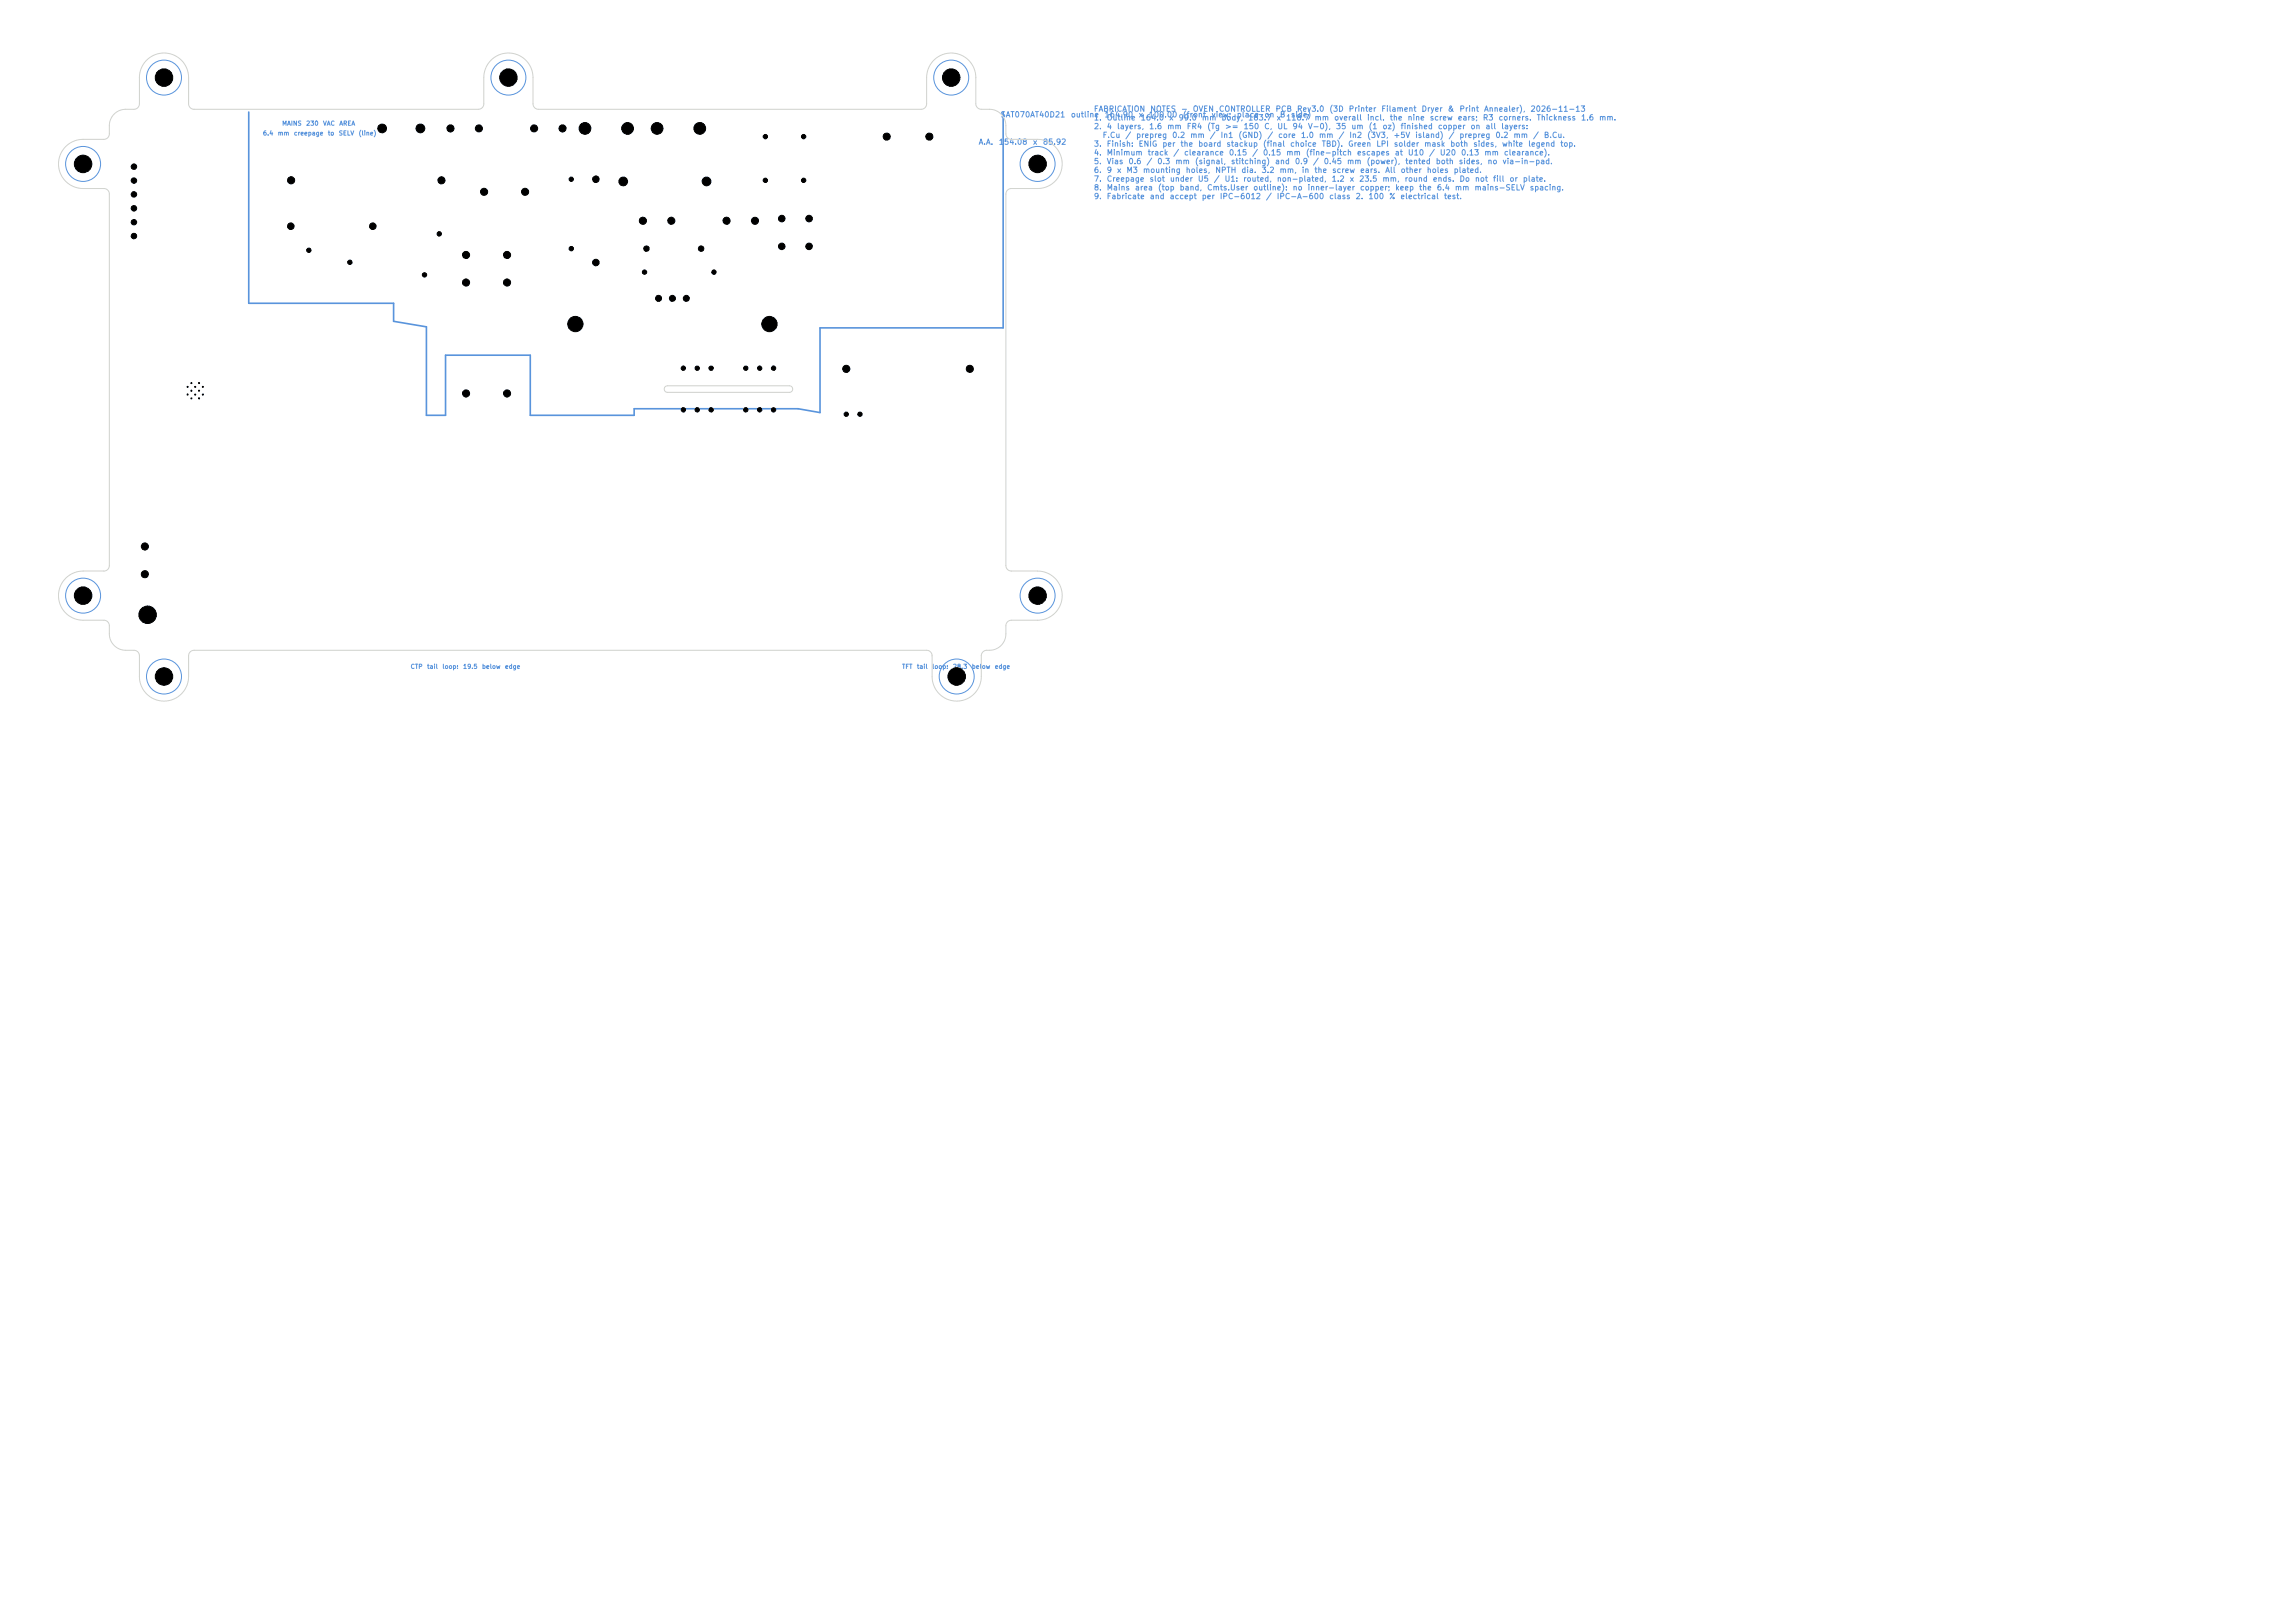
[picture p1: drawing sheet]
<svg xmlns="http://www.w3.org/2000/svg" width="420mm" height="297mm" viewBox="0 0 420 297" stroke-linecap="round" stroke-linejoin="round" font-family="sans-serif">
<defs><g id="words">
<g font-size="1" fill="#5994dc">
<text x="182.9" y="21.7">SAT070AT40D21</text>
<text x="195.8" y="21.7">outline</text>
<text x="200" y="20.7">FABRICATION</text>
<text x="200" y="22.3">1.</text>
<text x="200" y="23.9">2.</text>
<text x="201.9" y="21.7">164.90</text>
<text x="202.4" y="22.3">Outline</text>
<text x="202.4" y="23.9">4</text>
<text x="204.2" y="23.9">layers,</text>
<text x="208.2" y="21.7">x</text>
<text x="208.6" y="22.3">164.0</text>
<text x="210" y="21.7">100.00</text>
<text x="210.1" y="23.9">1.6</text>
<text x="210.3" y="20.7">NOTES</text>
<text x="213.4" y="23.9">mm</text>
<text x="213.8" y="22.3">x</text>
<text x="215.5" y="22.3">99.0</text>
<text x="215.9" y="20.7">-</text>
<text x="216.3" y="21.7">(front</text>
<text x="217" y="23.9">FR4</text>
<text x="218.1" y="20.7">OVEN</text>
<text x="219.8" y="22.3">mm</text>
<text x="220.7" y="23.9">(Tg</text>
<text x="221.5" y="21.7">view;</text>
<text x="222.9" y="20.7">CONTROLLER</text>
<text x="223.3" y="22.3">body,</text>
<text x="224" y="23.9">&gt;=</text>
<text x="226.1" y="21.7">place</text>
<text x="227.4" y="23.9">150</text>
<text x="228.2" y="22.3">183.7</text>
<text x="231.2" y="23.9">C,</text>
<text x="231.2" y="21.7">on</text>
<text x="233.2" y="20.7">PCB</text>
<text x="233.4" y="22.3">x</text>
<text x="233.6" y="23.9">UL</text>
<text x="234" y="21.7">B</text>
<text x="235.2" y="22.3">118.7</text>
<text x="236" y="21.7">side)</text>
<text x="236.3" y="23.9">94</text>
<text x="237.2" y="20.7">Rev3.0</text>
<text x="239.2" y="23.9">V-0),</text>
<text x="240.4" y="22.3">mm</text>
<text x="243.1" y="20.7">(3D</text>
<text x="244" y="22.3">overall</text>
<text x="244.3" y="23.9">35</text>
<text x="246.6" y="20.7">Printer</text>
<text x="247.1" y="23.9">um</text>
<text x="250" y="22.3">incl.</text>
<text x="250.3" y="23.9">(1</text>
<text x="252.6" y="20.7">Filament</text>
<text x="252.8" y="23.9">oz)</text>
<text x="254.1" y="22.3">the</text>
<text x="256.1" y="23.9">finished</text>
<text x="257.4" y="22.3">nine</text>
<text x="259.9" y="20.7">Dryer</text>
<text x="261.4" y="22.3">screw</text>
<text x="262.9" y="23.9">copper</text>
<text x="264.7" y="20.7">&amp;</text>
<text x="266.6" y="22.3">ears;</text>
<text x="266.9" y="20.7">Print</text>
<text x="268.9" y="23.9">on</text>
<text x="271.1" y="22.3">R3</text>
<text x="271.4" y="20.7">Annealer),</text>
<text x="271.6" y="23.9">all</text>
<text x="274" y="22.3">corners.</text>
<text x="274.5" y="23.9">layers:</text>
<text x="279.9" y="20.7">2026-11-13</text>
<text x="281" y="22.3">Thickness</text>
<text x="289.1" y="22.3">1.6</text>
<text x="292.4" y="22.3">mm.</text>
<text x="178.9" y="26.7">A.A.</text>
<text x="182.6" y="26.7">154.08</text>
<text x="188.8" y="26.7">x</text>
<text x="190.7" y="26.7">85.92</text>
<text x="200" y="27.1">3.</text>
<text x="200" y="28.7">4.</text>
<text x="201.6" y="25.5">F.Cu</text>
<text x="202.4" y="27.1">Finish:</text>
<text x="202.4" y="28.7">Minimum</text>
<text x="205.8" y="25.5">/</text>
<text x="207.7" y="25.5">prepreg</text>
<text x="208.2" y="27.1">ENIG</text>
<text x="209.8" y="28.7">track</text>
<text x="212.5" y="27.1">per</text>
<text x="214.3" y="25.5">0.2</text>
<text x="214.5" y="28.7">/</text>
<text x="215.8" y="27.1">the</text>
<text x="216.5" y="28.7">clearance</text>
<text x="217.6" y="25.5">mm</text>
<text x="219.1" y="27.1">board</text>
<text x="221.2" y="25.5">/</text>
<text x="223.2" y="25.5">In1</text>
<text x="224.2" y="27.1">stackup</text>
<text x="224.7" y="28.7">0.15</text>
<text x="226.4" y="25.5">(GND)</text>
<text x="229" y="28.7">/</text>
<text x="230.9" y="27.1">(final</text>
<text x="230.9" y="28.7">0.15</text>
<text x="231.7" y="25.5">/</text>
<text x="233.7" y="25.5">core</text>
<text x="235.2" y="28.7">mm</text>
<text x="235.9" y="27.1">choice</text>
<text x="237.9" y="25.5">1.0</text>
<text x="238.8" y="28.7">(fine-pitch</text>
<text x="241.2" y="25.5">mm</text>
<text x="241.7" y="27.1">TBD).</text>
<text x="244.8" y="25.5">/</text>
<text x="246.5" y="27.1">Green</text>
<text x="246.7" y="25.5">In2</text>
<text x="248.1" y="28.7">escapes</text>
<text x="250" y="25.5">(3V3,</text>
<text x="251.7" y="27.1">LPI</text>
<text x="254.8" y="25.5">+5V</text>
<text x="254.9" y="27.1">solder</text>
<text x="255" y="28.7">at</text>
<text x="257.4" y="28.7">U10</text>
<text x="258.8" y="25.5">island)</text>
<text x="260.4" y="27.1">mask</text>
<text x="261.3" y="28.7">/</text>
<text x="263.3" y="28.7">U20</text>
<text x="264.9" y="25.5">/</text>
<text x="265.2" y="27.1">both</text>
<text x="266.9" y="25.5">prepreg</text>
<text x="267.2" y="28.7">0.13</text>
<text x="269.4" y="27.1">sides,</text>
<text x="271.4" y="28.7">mm</text>
<text x="273.4" y="25.5">0.2</text>
<text x="274.7" y="27.1">white</text>
<text x="275" y="28.7">clearance).</text>
<text x="276.7" y="25.5">mm</text>
<text x="279.4" y="27.1">legend</text>
<text x="280.3" y="25.5">/</text>
<text x="282.3" y="25.5">B.Cu.</text>
<text x="285.3" y="27.1">top.</text>
<text x="200" y="30.3">5.</text>
<text x="200" y="31.9">6.</text>
<text x="200" y="33.5">7.</text>
<text x="200" y="35.1">8.</text>
<text x="202.4" y="30.3">Vias</text>
<text x="202.4" y="31.9">9</text>
<text x="202.4" y="33.5">Creepage</text>
<text x="202.4" y="35.1">Mains</text>
<text x="204.2" y="31.9">x</text>
<text x="206" y="31.9">M3</text>
<text x="206.3" y="30.3">0.6</text>
<text x="207.5" y="35.1">area</text>
<text x="209" y="31.9">mounting</text>
<text x="209.6" y="30.3">/</text>
<text x="210.2" y="33.5">slot</text>
<text x="211.6" y="30.3">0.3</text>
<text x="211.7" y="35.1">(top</text>
<text x="213.9" y="33.5">under</text>
<text x="214.9" y="30.3">mm</text>
<text x="215.7" y="35.1">band,</text>
<text x="216.8" y="31.9">holes,</text>
<text x="218.5" y="30.3">(signal,</text>
<text x="219" y="33.5">U5</text>
<text x="220.7" y="35.1">Cmts.User</text>
<text x="221.9" y="33.5">/</text>
<text x="222.2" y="31.9">NPTH</text>
<text x="223.9" y="33.5">U1:</text>
<text x="225.1" y="30.3">stitching)</text>
<text x="227" y="31.9">dia.</text>
<text x="227.3" y="33.5">routed,</text>
<text x="229.2" y="35.1">outline):</text>
<text x="230.7" y="31.9">3.2</text>
<text x="233.1" y="30.3">and</text>
<text x="233.5" y="33.5">non-plated,</text>
<text x="234" y="31.9">mm,</text>
<text x="236.4" y="35.1">no</text>
<text x="236.8" y="30.3">0.9</text>
<text x="238" y="31.9">in</text>
<text x="239.1" y="35.1">inner-layer</text>
<text x="240.1" y="30.3">/</text>
<text x="240.3" y="31.9">the</text>
<text x="242" y="30.3">0.45</text>
<text x="243.5" y="33.5">1.2</text>
<text x="243.6" y="31.9">screw</text>
<text x="246.3" y="30.3">mm</text>
<text x="246.8" y="33.5">x</text>
<text x="248.5" y="33.5">23.5</text>
<text x="248.7" y="35.1">copper;</text>
<text x="248.7" y="31.9">ears.</text>
<text x="249.9" y="30.3">(power),</text>
<text x="252.8" y="33.5">mm,</text>
<text x="253.3" y="31.9">All</text>
<text x="255.1" y="35.1">keep</text>
<text x="256.1" y="31.9">other</text>
<text x="256.8" y="33.5">round</text>
<text x="257" y="30.3">tented</text>
<text x="259.5" y="35.1">the</text>
<text x="260.9" y="31.9">holes</text>
<text x="262" y="33.5">ends.</text>
<text x="262.5" y="30.3">both</text>
<text x="262.7" y="35.1">6.4</text>
<text x="265.8" y="31.9">plated.</text>
<text x="266" y="35.1">mm</text>
<text x="266.8" y="30.3">sides,</text>
<text x="266.9" y="33.5">Do</text>
<text x="269.6" y="35.1">mains-SELV</text>
<text x="269.7" y="33.5">not</text>
<text x="272" y="30.3">no</text>
<text x="273" y="33.5">fill</text>
<text x="274.7" y="30.3">via-in-pad.</text>
<text x="276" y="33.5">or</text>
<text x="278.5" y="33.5">plate.</text>
<text x="279.7" y="35.1">spacing.</text>
<text x="200" y="36.7">9.</text>
<text x="202.4" y="36.7">Fabricate</text>
<text x="210.2" y="36.7">and</text>
<text x="213.9" y="36.7">accept</text>
<text x="219.7" y="36.7">per</text>
<text x="223" y="36.7">IPC-6012</text>
<text x="231.5" y="36.7">/</text>
<text x="233.5" y="36.7">IPC-A-600</text>
<text x="243" y="36.7">class</text>
<text x="247.9" y="36.7">2.</text>
<text x="250.2" y="36.7">100</text>
<text x="254" y="36.7">%</text>
<text x="256.1" y="36.7">electrical</text>
<text x="264" y="36.7">test.</text>
</g>
<g font-size=".8" fill="#5994dc">
<text x="51.5" y="23.2">MAINS</text>
<text x="55.9" y="23.2">230</text>
<text x="59" y="23.2">VAC</text>
<text x="62" y="23.2">AREA</text>
<text x="48" y="25">6.4</text>
<text x="50.7" y="25">mm</text>
<text x="53.7" y="25">creepage</text>
<text x="59.9" y="25">to</text>
<text x="61.9" y="25">SELV</text>
<text x="65.5" y="25">(line)</text>
<text x="75" y="122.6">CTP</text>
<text x="78" y="122.6">tail</text>
<text x="80.8" y="122.6">loop:</text>
<text x="84.6" y="122.6">19.5</text>
<text x="88.1" y="122.6">below</text>
<text x="92.3" y="122.6">edge</text>
<text x="164.9" y="122.6">TFT</text>
<text x="167.6" y="122.6">tail</text>
<text x="170.4" y="122.6">loop:</text>
<text x="174.2" y="122.6">28.3</text>
<text x="177.7" y="122.6">below</text>
<text x="181.9" y="122.6">edge</text>
</g>
</g></defs>
<path d="M45.5 20.5v35h26.5v3.3l6 1v16.2h3.5v-11h15.5v11h19v-1.2h30l4 .7v-15.5h33.5v-39.5" fill="none" stroke="#5994dc" stroke-width=".3"/>
<g fill="none" stroke="#5994dc" stroke-width=".18">
<circle cx="30" cy="14.2" r="3.2"/>
<circle cx="93" cy="14.2" r="3.2"/>
<circle cx="174" cy="14.2" r="3.2"/>
<circle cx="15.2" cy="30" r="3.2"/>
<circle cx="189.8" cy="30" r="3.2"/>
<circle cx="15.2" cy="109" r="3.2"/>
<circle cx="189.8" cy="109" r="3.2"/>
<circle cx="30" cy="123.8" r="3.2"/>
<circle cx="175" cy="123.8" r="3.2"/>
</g>
<path d="M26.8 11a4.5 4.5 0 0 1 4.9-1 4.5 4.5 0 0 1 2.8 4.2v4.9a1 1 0 0 0 1 .9h52.1a1 1 0 0 0 .9-1v-5.2a4.5 4.5 0 0 1 4.7-4.1 4.5 4.5 0 0 1 4.3 4.5v4.9a1 1 0 0 0 1 .9h70.1a1 1 0 0 0 .9-1v-5.2a4.5 4.5 0 0 1 4.7-4.1 4.5 4.5 0 0 1 4.3 4.5v4.9a1 1 0 0 0 1 .9h1.8a3 3 0 0 1 2.7 3v1.6a1 1 0 0 0 1 .9h5.2a4.5 4.5 0 0 1 4.1 4.7 4.5 4.5 0 0 1-4.5 4.3h-4.9a1 1 0 0 0-.9 1v68.1a1 1 0 0 0 1 .9h5.2a4.5 4.5 0 0 1 4.1 4.7 4.5 4.5 0 0 1-4.5 4.3h-4.9a1 1 0 0 0-.9 1v1.8a3.2 3.2 0 0 1-3.8 2.7l-.5 .4-.2 .4v4a4.5 4.5 0 0 1-4.5 4.5 4.5 4.5 0 0 1-4.5-4.5v-3.9a1 1 0 0 0-1-.9h-134.1a1 1 0 0 0-.9 1v4.2a4.5 4.5 0 0 1-4.7 4.1 4.5 4.5 0 0 1-4.3-4.5v-3.9a1 1 0 0 0-1-.9h-1.8a3 3 0 0 1-2.7-3v-1.6a1 1 0 0 0-1-.9h-4.2a4.5 4.5 0 0 1-4.1-4.7 4.5 4.5 0 0 1 4.5-4.3h3.9a1 1 0 0 0 .9-1v-68.1a1 1 0 0 0-1-.9h-4.2a4.5 4.5 0 0 1-4.1-4.7 4.5 4.5 0 0 1 4.5-4.3h3.9a1 1 0 0 0 .9-1v-1.8a3 3 0 0 1 3-2.7h1.6a1 1 0 0 0 .9-1v-5.2a4.5 4.5 0 0 1 1.3-2.8zM121.7 70.8l.4-.2h22.3a.6 .6 0 0 1 .6 .6 .6 .6 0 0 1-.6 .6h-22.3a.6 .6 0 0 1-.6-.4 .6 .6 0 0 1 .2-.6z" fill="none" stroke="#d0d2cd" stroke-width=".18"/>
<g fill="#000" stroke="#000" stroke-width=".18">
<circle cx="30" cy="14.2" r="1.6"/>
<circle cx="93" cy="14.2" r="1.6"/>
<circle cx="174" cy="14.2" r="1.6"/>
<circle cx="15.2" cy="30" r="1.6"/>
<circle cx="24.5" cy="33" r=".5"/>
<circle cx="24.5" cy="30.5" r=".5"/>
<circle cx="24.5" cy="35.6" r=".5"/>
<circle cx="24.5" cy="38.1" r=".5"/>
<circle cx="53.3" cy="33" r=".65"/>
<circle cx="69.9" cy="23.5" r=".8"/>
<circle cx="76.9" cy="23.5" r=".8"/>
<circle cx="80.7" cy="33" r=".65"/>
<circle cx="82.4" cy="23.5" r=".65"/>
<circle cx="87.6" cy="23.5" r=".65"/>
<circle cx="88.5" cy="35.1" r=".65"/>
<circle cx="96.1" cy="35.1" r=".65"/>
<circle cx="97.7" cy="23.5" r=".65"/>
<circle cx="102.9" cy="23.5" r=".65"/>
<circle cx="104.5" cy="32.8" r=".4"/>
<circle cx="107" cy="23.5" r="1.07"/>
<circle cx="109" cy="32.8" r=".6"/>
<circle cx="114" cy="33.2" r=".8"/>
<circle cx="114.8" cy="23.5" r="1.07"/>
<circle cx="120.2" cy="23.5" r="1.07"/>
<circle cx="128" cy="23.5" r="1.07"/>
<circle cx="129.2" cy="33.2" r=".8"/>
<circle cx="140" cy="25" r=".4"/>
<circle cx="140" cy="33" r=".4"/>
<circle cx="143" cy="40" r=".6"/>
<circle cx="147" cy="25" r=".4"/>
<circle cx="147" cy="33" r=".4"/>
<circle cx="148" cy="40" r=".6"/>
<circle cx="162.2" cy="25" r=".65"/>
<circle cx="170" cy="25" r=".65"/>
<circle cx="189.8" cy="30" r="1.6"/>
<circle cx="24.5" cy="43.2" r=".5"/>
<circle cx="24.5" cy="40.7" r=".5"/>
<circle cx="53.2" cy="41.4" r=".6"/>
<circle cx="56.5" cy="45.8" r=".4"/>
<circle cx="64" cy="48" r=".4"/>
<circle cx="68.2" cy="41.4" r=".6"/>
<circle cx="77.6" cy="50.3" r=".4"/>
<circle cx="80.4" cy="42.8" r=".4"/>
<circle cx="85.2" cy="46.7" r=".65"/>
<circle cx="85.2" cy="51.7" r=".65"/>
<circle cx="92.7" cy="46.7" r=".65"/>
<circle cx="92.7" cy="51.7" r=".65"/>
<circle cx="104.5" cy="45.5" r=".4"/>
<circle cx="105.2" cy="59.3" r="1.4"/>
<circle cx="109" cy="48" r=".6"/>
<circle cx="117.6" cy="40.4" r=".65"/>
<circle cx="117.9" cy="49.8" r=".4"/>
<circle cx="118.3" cy="45.5" r=".5"/>
<circle cx="120.5" cy="54.6" r=".55"/>
<circle cx="122.8" cy="40.4" r=".65"/>
<circle cx="123" cy="54.6" r=".55"/>
<circle cx="125.5" cy="54.6" r=".55"/>
<circle cx="128.3" cy="45.5" r=".5"/>
<circle cx="130.6" cy="49.8" r=".4"/>
<circle cx="132.9" cy="40.4" r=".65"/>
<circle cx="138.1" cy="40.4" r=".65"/>
<circle cx="140.7" cy="59.3" r="1.4"/>
<circle cx="143" cy="45.1" r=".6"/>
<circle cx="148" cy="45.1" r=".6"/>
<circle cx="34.3" cy="70.8" r=".1"/>
<circle cx="34.3" cy="72.2" r=".1"/>
<circle cx="35" cy="70.1" r=".1"/>
<circle cx="35" cy="71.5" r=".1"/>
<circle cx="35" cy="72.9" r=".1"/>
<circle cx="35.7" cy="70.8" r=".1"/>
<circle cx="35.7" cy="72.2" r=".1"/>
<circle cx="36.4" cy="70.1" r=".1"/>
<circle cx="36.4" cy="71.5" r=".1"/>
<circle cx="36.4" cy="72.9" r=".1"/>
<circle cx="37.1" cy="70.8" r=".1"/>
<circle cx="37.1" cy="72.2" r=".1"/>
<circle cx="85.2" cy="72" r=".65"/>
<circle cx="92.7" cy="72" r=".65"/>
<circle cx="125" cy="75" r=".4"/>
<circle cx="125" cy="67.4" r=".4"/>
<circle cx="127.5" cy="75" r=".4"/>
<circle cx="127.5" cy="67.4" r=".4"/>
<circle cx="130.1" cy="75" r=".4"/>
<circle cx="130.1" cy="67.4" r=".4"/>
<circle cx="136.4" cy="75" r=".4"/>
<circle cx="136.4" cy="67.4" r=".4"/>
<circle cx="139" cy="75" r=".4"/>
<circle cx="139" cy="67.4" r=".4"/>
<circle cx="141.5" cy="75" r=".4"/>
<circle cx="141.5" cy="67.4" r=".4"/>
<circle cx="154.8" cy="67.5" r=".65"/>
<circle cx="154.8" cy="75.8" r=".4"/>
<circle cx="157.3" cy="75.8" r=".4"/>
<circle cx="177.4" cy="67.5" r=".65"/>
<circle cx="26.5" cy="100" r=".65"/>
<circle cx="15.2" cy="109" r="1.6"/>
<circle cx="26.5" cy="105.1" r=".65"/>
<circle cx="27" cy="112.5" r="1.6"/>
<circle cx="189.8" cy="109" r="1.6"/>
<circle cx="30" cy="123.8" r="1.6"/>
<circle cx="175" cy="123.8" r="1.6"/>
</g>
<use href="#words"/>
</svg>
